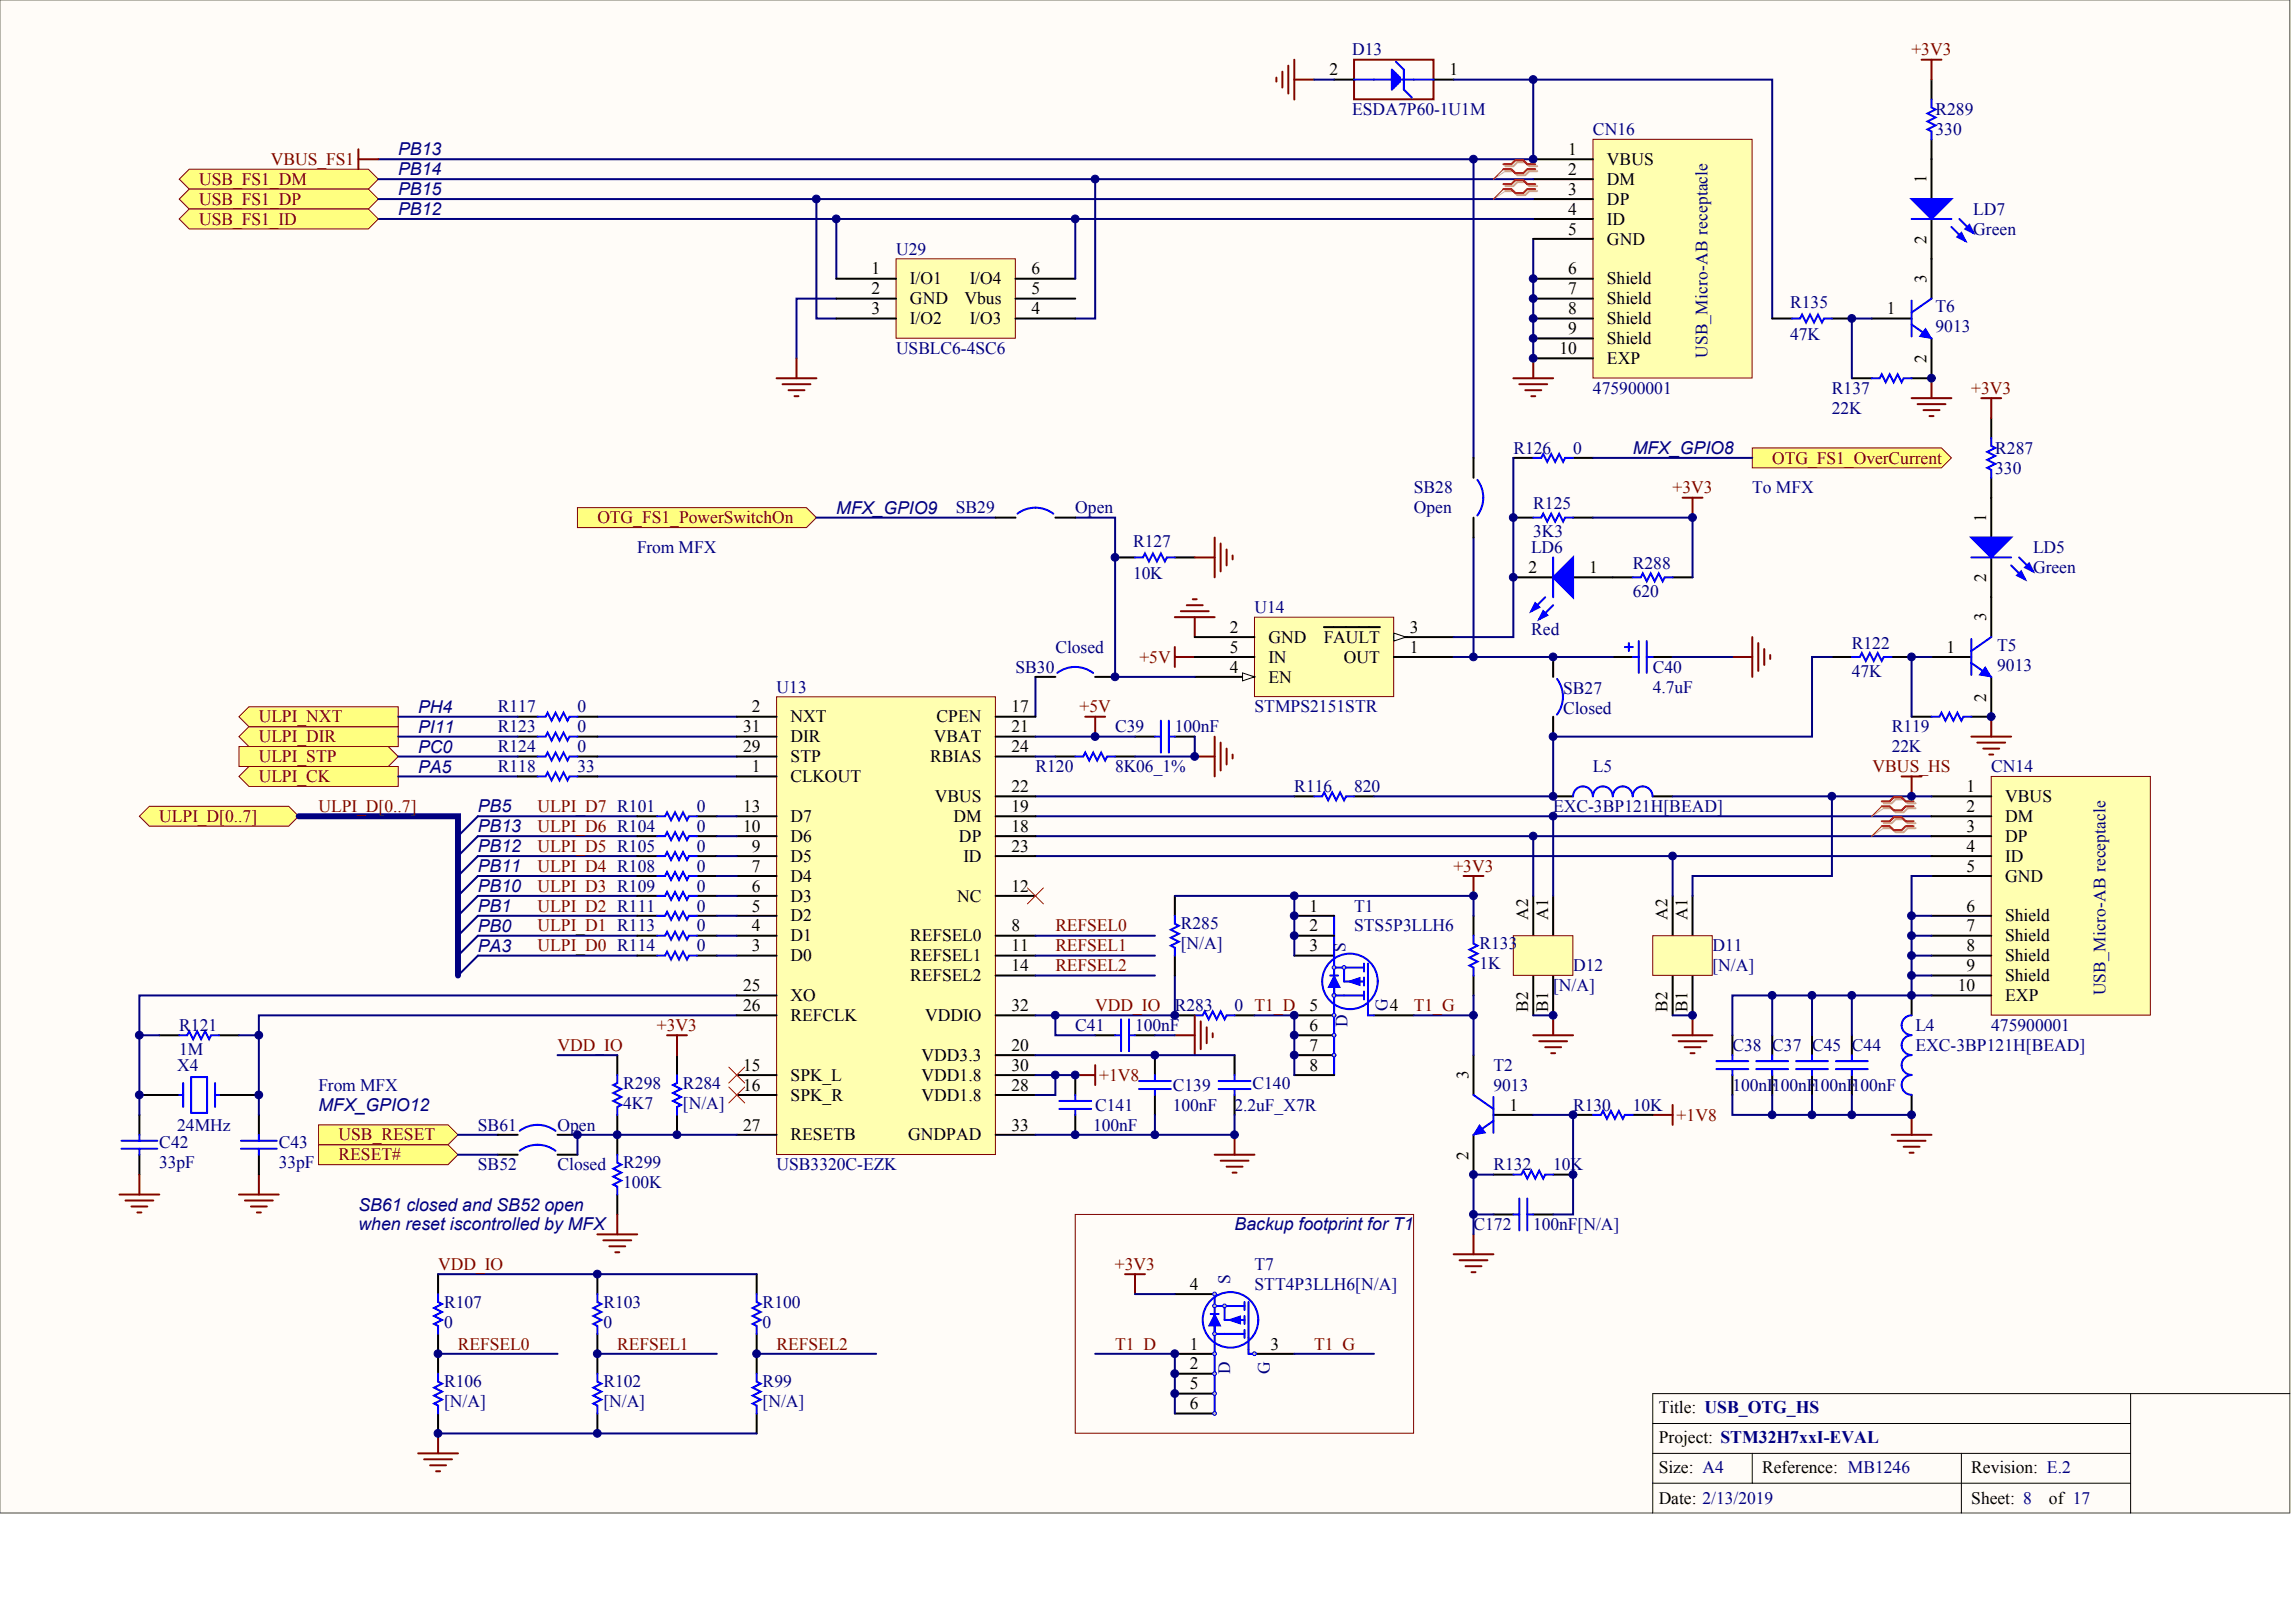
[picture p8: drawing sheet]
<svg xmlns="http://www.w3.org/2000/svg" width="840mm" height="594mm" viewBox="0 0 840 594" stroke-linecap="round" stroke-linejoin="round" font-family="sans-serif">
<defs><g id="words">
<g font-size="6.5" fill="#000080">
<text x="145.8" y="56.9">PB13</text>
<text x="145.8" y="64.2">PB14</text>
<text x="145.8" y="71.5">PB15</text>
<text x="145.8" y="78.7">PB12</text>
<text x="597.9" y="166.2">MFX_GPIO8</text>
<text x="306.2" y="188.1">MFX_GPIO9</text>
<text x="153.1" y="260.9">PH4</text>
<text x="153.1" y="268.2">PI11</text>
<text x="153.1" y="275.5">PC0</text>
<text x="153.1" y="282.8">PA5</text>
<text x="175" y="297.4">PB5</text>
<text x="175" y="304.7">PB13</text>
<text x="175" y="311.9">PB12</text>
<text x="175" y="319.2">PB11</text>
<text x="175" y="326.5">PB10</text>
<text x="175" y="333.8">PB1</text>
<text x="175" y="341.1">PB0</text>
<text x="175" y="348.4">PA3</text>
<text x="116.7" y="406.7">MFX_GPIO12</text>
<text x="131.2" y="443.1">SB61 closed and SB52 open</text>
<text x="131.2" y="450.4">when reset iscontrolled by MFX</text>
<text x="452.1" y="450.4">Backup footprint for T1</text>
</g>
<g font-size="6.4" fill="#000080">
<text x="495.1" y="20.3">D13</text>
<text x="495.1" y="42.1">ESDA7P60-1U1M</text>
<text x="708.7" y="42.1">R289</text>
<text x="583.3" y="49.4">CN16</text>
<text x="708.7" y="49.4">330</text>
<text x="722.6" y="78.6">LD7</text>
<text x="722.6" y="85.9">Green</text>
<text x="328.1" y="93.2">U29</text>
<text x="655.5" y="112.8">R135</text>
<text x="708.7" y="114.3">T6</text>
<text x="655.5" y="124.5">47K</text>
<text x="708.7" y="121.6">9013</text>
<text x="328.1" y="129.6">USBLC6-4SC6</text>
<text x="583.3" y="144.2">475900001</text>
<text x="670.8" y="144.2">R137</text>
<text x="670.8" y="151.5">22K</text>
<text x="554.1" y="166">R126</text>
<text x="576" y="166">0</text>
<text x="730.6" y="166">R287</text>
<text x="730.6" y="173.3">330</text>
<text x="517.7" y="180.6">SB28</text>
<text x="641.6" y="180.6">To MFX</text>
<text x="350" y="187.9">SB29</text>
<text x="393.7" y="187.9">Open</text>
<text x="517.7" y="187.9">Open</text>
<text x="561.4" y="186.4">R125</text>
<text x="561.4" y="196.6">3K3</text>
<text x="233.3" y="202.5">From MFX</text>
<text x="414.9" y="200.3">R127</text>
<text x="560.7" y="202.5">LD6</text>
<text x="744.4" y="202.5">LD5</text>
<text x="597.9" y="208.3">R288</text>
<text x="744.4" y="209.8">Green</text>
<text x="414.9" y="211.9">10K</text>
<text x="597.9" y="218.5">620</text>
<text x="459.3" y="224.3">U14</text>
<text x="560.7" y="232.3">Red</text>
<text x="386.4" y="238.9">Closed</text>
<text x="678.1" y="237.5">R122</text>
<text x="731.3" y="238.2">T5</text>
<text x="731.3" y="245.5">9013</text>
<text x="371.9" y="246.2">SB30</text>
<text x="605.2" y="246.2">C40</text>
<text x="678.1" y="247.7">47K</text>
<text x="284.4" y="253.5">U13</text>
<text x="572.4" y="254.2">SB27</text>
<text x="605.2" y="253.5">4.7uF</text>
<text x="182.3" y="260.8">R117</text>
<text x="211.4" y="260.8">0</text>
<text x="459.3" y="260.8">STMPS2151STR</text>
<text x="572.4" y="261.5">Closed</text>
<text x="182.3" y="268.1">R123</text>
<text x="211.4" y="268.1">0</text>
<text x="408.3" y="268.1">C39</text>
<text x="430.2" y="268.1">100nF</text>
<text x="692.7" y="268.1">R119</text>
<text x="182.3" y="275.3">R124</text>
<text x="211.4" y="275.3">0</text>
<text x="692.7" y="275.3">22K</text>
<text x="182.3" y="282.6">R118</text>
<text x="211.4" y="282.6">33</text>
<text x="379.1" y="282.6">R120</text>
<text x="408.3" y="282.6">8K06_1%</text>
<text x="583.3" y="282.6">L5</text>
<text x="729.1" y="282.6">CN14</text>
<text x="473.9" y="289.9">R116</text>
<text x="495.8" y="289.9">820</text>
<text x="255.2" y="297.2">0</text>
<text x="568.7" y="297.2">EXC-3BP121H[BEAD]</text>
<text x="255.2" y="304.5">0</text>
<text x="255.2" y="311.8">0</text>
<text x="255.2" y="319.1">0</text>
<text x="255.2" y="326.4">0</text>
<text x="255.2" y="333.6">0</text>
<text x="495.8" y="333.6">T1</text>
<text x="255.2" y="340.9">0</text>
<text x="432.4" y="340.2">R285</text>
<text x="495.8" y="340.9">STS5P3LLH6</text>
<text x="432.4" y="347.5">[N/A]</text>
<text x="541.7" y="347.5">R133</text>
<text x="255.2" y="348.2">0</text>
<text x="627" y="348.2">D11</text>
<text x="541.7" y="354.8">1K</text>
<text x="576" y="355.5">D12</text>
<text x="627" y="355.5">[N/A]</text>
<text x="568.7" y="362.8">[N/A]</text>
<text x="430.2" y="370.1">R283</text>
<text x="452.1" y="370.1">0 T1_D</text>
<text x="65.6" y="377.4">R121</text>
<text x="393.7" y="377.4">C41</text>
<text x="415.6" y="377.4">100nF</text>
<text x="701.4" y="377.4">L4</text>
<text x="729.1" y="377.4">475900001</text>
<text x="65.6" y="386.1">1M</text>
<text x="634.3" y="384.7">C38</text>
<text x="648.9" y="384.7">C37</text>
<text x="663.5" y="384.7">C45</text>
<text x="678.1" y="384.7">C44</text>
<text x="701.4" y="384.7">EXC-3BP121H[BEAD]</text>
<text x="64.9" y="391.9">X4</text>
<text x="546.8" y="391.9">T2</text>
<text x="116.7" y="399.2">From MFX</text>
<text x="228.2" y="398.5">R298</text>
<text x="250.1" y="398.5">R284</text>
<text x="429.5" y="399.2">C139</text>
<text x="458.6" y="398.5">C140</text>
<text x="546.8" y="399.2">9013</text>
<text x="634.3" y="399.2">100nF</text>
<text x="648.9" y="399.2">100nF</text>
<text x="663.5" y="399.2">100nF</text>
<text x="678.1" y="399.2">100nF</text>
<text x="228.2" y="405.8">4K7</text>
<text x="250.1" y="405.8">[N/A]</text>
<text x="401" y="406.5">C141</text>
<text x="429.5" y="406.5">100nF</text>
<text x="452.1" y="406.5">2.2uF_X7R</text>
<text x="576" y="406.5">R130</text>
<text x="597.9" y="406.5">10K</text>
<text x="64.9" y="413.8">24MHz</text>
<text x="175" y="413.8">SB61</text>
<text x="204.2" y="413.8">Open</text>
<text x="400.3" y="413.8">100nF</text>
<text x="58.3" y="420.4">C42</text>
<text x="102.1" y="420.4">C43</text>
<text x="58.3" y="427.7">33pF</text>
<text x="102.1" y="427.7">33pF</text>
<text x="175" y="428.4">SB52</text>
<text x="204.2" y="428.4">Closed</text>
<text x="228.2" y="427.7">R299</text>
<text x="284.4" y="428.4">USB3320C-EZK</text>
<text x="546.8" y="428.4">R132</text>
<text x="568.7" y="428.4">10K</text>
<text x="228.2" y="434.9">100K</text>
<text x="539.5" y="450.2">C172</text>
<text x="561.4" y="450.2">100nF[N/A]</text>
<text x="459.3" y="464.8">T7</text>
<text x="459.3" y="472.1">STT4P3LLH6[N/A]</text>
<text x="162.6" y="478.7">R107</text>
<text x="220.9" y="478.7">R103</text>
<text x="279.3" y="478.7">R100</text>
<text x="162.6" y="486">0</text>
<text x="220.9" y="486">0</text>
<text x="279.3" y="486">0</text>
<text x="162.6" y="507.8">R106</text>
<text x="220.9" y="507.8">R102</text>
<text x="279.3" y="507.8">R99</text>
<text x="162.6" y="515.1">[N/A]</text>
<text x="220.9" y="515.1">[N/A]</text>
<text x="279.3" y="515.1">[N/A]</text>
</g>
<g font-size="6.4" fill="#800000">
<text x="699.9" y="20.3">+3V3</text>
<text x="99.2" y="60.4">VBUS_FS1</text>
<text x="72.9" y="67.7">USB_FS1_DM</text>
<text x="72.9" y="74.9">USB_FS1_DP</text>
<text x="72.9" y="82.2">USB_FS1_ID</text>
<text x="721.8" y="144.2">+3V3</text>
<text x="648.9" y="169.7">OTG_FS1_OverCurrent</text>
<text x="612.4" y="180.6">+3V3</text>
<text x="218.7" y="191.5">OTG_FS1_PowerSwitchOn</text>
<text x="417.2" y="242.6">+5V</text>
<text x="395.3" y="260.8">+5V</text>
<text x="94.8" y="264.4">ULPI_NXT</text>
<text x="94.8" y="271.7">ULPI_DIR</text>
<text x="94.8" y="279">ULPI_STP</text>
<text x="94.8" y="286.3">ULPI_CK</text>
<text x="685.7" y="282.6">VBUS_HS</text>
<text x="116.7" y="297.2">ULPI_D[0..7]</text>
<text x="196.9" y="297.2">ULPI_D7 R101</text>
<text x="58.3" y="300.9">ULPI_D[0..7]</text>
<text x="196.9" y="304.5">ULPI_D6 R104</text>
<text x="196.9" y="311.8">ULPI_D5 R105</text>
<text x="196.9" y="319.1">ULPI_D4 R108</text>
<text x="532.2" y="319.1">+3V3</text>
<text x="196.9" y="326.4">ULPI_D3 R109</text>
<text x="196.9" y="333.6">ULPI_D2 R111</text>
<text x="196.9" y="340.9">ULPI_D1 R113</text>
<text x="386.4" y="340.9">REFSEL0</text>
<text x="196.9" y="348.2">ULPI_D0 R114</text>
<text x="386.4" y="348.2">REFSEL1</text>
<text x="386.4" y="355.5">REFSEL2</text>
<text x="401" y="370.1">VDD_IO</text>
<text x="517.7" y="370.1">T1_G</text>
<text x="240.5" y="377.4">+3V3</text>
<text x="204.2" y="384.7">VDD_IO</text>
<text x="402.5" y="395.6">+1V8</text>
<text x="613.9" y="410.2">+1V8</text>
<text x="124" y="417.5">USB_RESET</text>
<text x="124" y="424.7">RESET#</text>
<text x="160.4" y="464.8">VDD_IO</text>
<text x="408.2" y="464.8">+3V3</text>
<text x="167.7" y="494">REFSEL0</text>
<text x="226" y="494">REFSEL1</text>
<text x="284.4" y="494">REFSEL2</text>
<text x="408.3" y="494">T1_D</text>
<text x="481.2" y="494">T1_G</text>
</g>
<g font-size="6.4">
<text x="486.8" y="27.6">2</text>
<text x="530.8" y="27.6">1</text>
<text x="574.3" y="56.7">1</text>
<text x="574.3" y="64">2</text>
<text x="588.4" y="60.4">VBUS</text>
<text x="574.3" y="71.3">3</text>
<text x="588.4" y="67.7">DM</text>
<text x="588.4" y="74.9">DP</text>
<text x="574.3" y="78.6">4</text>
<text x="588.4" y="82.2">ID</text>
<text x="574.3" y="85.9">5</text>
<text x="588.4" y="89.5">GND</text>
<text x="319.1" y="100.4">1</text>
<text x="377.7" y="100.4">6</text>
<text x="574.3" y="100.4">6</text>
<text x="319.1" y="107.7">2</text>
<text x="333.2" y="104.1">I/O1</text>
<text x="355.1" y="104.1">I/O4</text>
<text x="377.7" y="107.7">5</text>
<text x="574.3" y="107.7">7</text>
<text x="588.4" y="104.1">Shield</text>
<text x="333.2" y="111.4">GND</text>
<text x="353.2" y="111.4">Vbus</text>
<text x="588.4" y="111.4">Shield</text>
<text x="319.1" y="115">3</text>
<text x="333.2" y="118.7">I/O2</text>
<text x="355.1" y="118.7">I/O3</text>
<text x="377.7" y="115">4</text>
<text x="574.3" y="115">8</text>
<text x="588.4" y="118.7">Shield</text>
<text x="690.9" y="115">1</text>
<text x="574.3" y="122.3">9</text>
<text x="588.4" y="126">Shield</text>
<text x="571" y="129.6">10</text>
<text x="588.4" y="133.2">EXP</text>
<text x="559.7" y="209.8">2</text>
<text x="581.8" y="209.8">1</text>
<text x="450.3" y="231.6">2</text>
<text x="516.2" y="231.6">3</text>
<text x="450.3" y="238.9">5</text>
<text x="464.4" y="235.3">GND</text>
<text x="484.8" y="235.3">FAULT</text>
<text x="516.2" y="238.9">1</text>
<text x="712.8" y="238.9">1</text>
<text x="464.4" y="242.6">IN</text>
<text x="492" y="242.6">OUT</text>
<text x="450.3" y="246.2">4</text>
<text x="464.4" y="249.8">EN</text>
<text x="275.3" y="260.8">2</text>
<text x="370.4" y="260.8">17</text>
<text x="272.1" y="268.1">31</text>
<text x="289.5" y="264.4">NXT</text>
<text x="342.9" y="264.4">CPEN</text>
<text x="370.4" y="268.1">21</text>
<text x="272.1" y="275.3">29</text>
<text x="289.5" y="271.7">DIR</text>
<text x="341.9" y="271.7">VBAT</text>
<text x="370.4" y="275.3">24</text>
<text x="289.5" y="279">STP</text>
<text x="340.6" y="279">RBIAS</text>
<text x="275.3" y="282.6">1</text>
<text x="289.5" y="286.3">CLKOUT</text>
<text x="342.2" y="293.6">VBUS</text>
<text x="370.4" y="289.9">22</text>
<text x="720.1" y="289.9">1</text>
<text x="734.2" y="293.6">VBUS</text>
<text x="272.1" y="297.2">13</text>
<text x="370.4" y="297.2">19</text>
<text x="720.1" y="297.2">2</text>
<text x="272.1" y="304.5">10</text>
<text x="289.5" y="300.9">D7</text>
<text x="349.1" y="300.9">DM</text>
<text x="370.4" y="304.5">18</text>
<text x="720.1" y="304.5">3</text>
<text x="734.2" y="300.9">DM</text>
<text x="275.3" y="311.8">9</text>
<text x="289.5" y="308.1">D6</text>
<text x="351.1" y="308.1">DP</text>
<text x="370.4" y="311.8">23</text>
<text x="720.1" y="311.8">4</text>
<text x="734.2" y="308.1">DP</text>
<text x="289.5" y="315.4">D5</text>
<text x="352.7" y="315.4">ID</text>
<text x="734.2" y="315.4">ID</text>
<text x="275.3" y="319.1">7</text>
<text x="289.5" y="322.7">D4</text>
<text x="720.1" y="319.1">5</text>
<text x="734.2" y="322.7">GND</text>
<text x="275.3" y="326.4">6</text>
<text x="370.4" y="326.4">12</text>
<text x="275.3" y="333.6">5</text>
<text x="289.5" y="330">D3</text>
<text x="350.5" y="330">NC</text>
<text x="479.5" y="333.6">1</text>
<text x="720.1" y="333.6">6</text>
<text x="275.3" y="340.9">4</text>
<text x="289.5" y="337.3">D2</text>
<text x="370.4" y="340.9">8</text>
<text x="479.5" y="340.9">2</text>
<text x="720.1" y="340.9">7</text>
<text x="734.2" y="337.3">Shield</text>
<text x="289.5" y="344.6">D1</text>
<text x="333.3" y="344.6">REFSEL0</text>
<text x="734.2" y="344.6">Shield</text>
<text x="275.3" y="348.2">3</text>
<text x="289.5" y="351.9">D0</text>
<text x="333.3" y="351.9">REFSEL1</text>
<text x="370.4" y="348.2">11</text>
<text x="479.5" y="348.2">3</text>
<text x="720.1" y="348.2">8</text>
<text x="734.2" y="351.9">Shield</text>
<text x="333.3" y="359.2">REFSEL2</text>
<text x="370.4" y="355.5">14</text>
<text x="720.1" y="355.5">9</text>
<text x="734.2" y="359.2">Shield</text>
<text x="272.1" y="362.8">25</text>
<text x="716.9" y="362.8">10</text>
<text x="272.1" y="370.1">26</text>
<text x="289.5" y="366.4">XO</text>
<text x="370.4" y="370.1">32</text>
<text x="479.5" y="370.1">5</text>
<text x="508.9" y="370.1">4</text>
<text x="734.2" y="366.4">EXP</text>
<text x="289.5" y="373.7">REFCLK</text>
<text x="338.7" y="373.7">VDDIO</text>
<text x="479.5" y="377.4">6</text>
<text x="337.4" y="388.3">VDD3.3</text>
<text x="370.4" y="384.7">20</text>
<text x="479.5" y="384.7">7</text>
<text x="272.1" y="391.9">15</text>
<text x="289.5" y="395.6">SPK_L</text>
<text x="337.4" y="395.6">VDD1.8</text>
<text x="370.4" y="391.9">30</text>
<text x="479.5" y="391.9">8</text>
<text x="272.1" y="399.2">16</text>
<text x="370.4" y="399.2">28</text>
<text x="289.5" y="402.9">SPK_R</text>
<text x="337.4" y="402.9">VDD1.8</text>
<text x="552.7" y="406.5">1</text>
<text x="272.1" y="413.8">27</text>
<text x="370.4" y="413.8">33</text>
<text x="289.5" y="417.5">RESETB</text>
<text x="332.5" y="417.5">GNDPAD</text>
<text x="435.7" y="472.1">4</text>
<text x="435.7" y="494">1</text>
<text x="465.2" y="494">3</text>
<text x="435.7" y="501.3">2</text>
<text x="435.7" y="508.5">5</text>
<text x="435.7" y="515.8">6</text>
<text x="607.4" y="517.3">Title: USB_OTG_HS</text>
<text x="607.4" y="528.2">Project: STM32H7xxI-EVAL</text>
<text x="607.4" y="539.3">Size: A4</text>
<text x="645.3" y="539.3">Reference: MB1246</text>
<text x="721.8" y="539.3">Revision: E.2</text>
<text x="607.4" y="550.4">Date: 2/13/2019</text>
<text x="721.8" y="550.4">Sheet: 8</text>
<text x="750.3" y="550.4">of 17</text>
</g>
<g font-size="6.3">
<text x="705.4" y="67" transform="rotate(-90 705.4 67)">1</text>
<text x="705.4" y="89.3" transform="rotate(-90 705.4 89.3)">2</text>
<text x="705.4" y="103.5" transform="rotate(-90 705.4 103.5)">3</text>
<text x="705.4" y="133" transform="rotate(-90 705.4 133)">2</text>
<text x="727.3" y="190.9" transform="rotate(-90 727.3 190.9)">1</text>
<text x="727.3" y="213.2" transform="rotate(-90 727.3 213.2)">2</text>
<text x="727.3" y="227.4" transform="rotate(-90 727.3 227.4)">3</text>
<text x="727.3" y="256.9" transform="rotate(-90 727.3 256.9)">2</text>
<text x="559.6" y="336.7" transform="rotate(-90 559.6 336.7)">A2</text>
<text x="566.9" y="336.7" transform="rotate(-90 566.9 336.7)">A1</text>
<text x="610.6" y="336.7" transform="rotate(-90 610.6 336.7)">A2</text>
<text x="617.9" y="336.7" transform="rotate(-90 617.9 336.7)">A1</text>
<text x="559.6" y="370.6" transform="rotate(-90 559.6 370.6)">B2</text>
<text x="566.9" y="370.6" transform="rotate(-90 566.9 370.6)">B1</text>
<text x="610.6" y="370.6" transform="rotate(-90 610.6 370.6)">B2</text>
<text x="617.9" y="370.6" transform="rotate(-90 617.9 370.6)">B1</text>
<text x="537.7" y="395" transform="rotate(-90 537.7 395)">3</text>
<text x="537.7" y="424.5" transform="rotate(-90 537.7 424.5)">2</text>
</g>
<g font-size="6.3" fill="#000080">
<text x="625.2" y="131.2" transform="rotate(-90 625.2 131.2)">USB_Micro-AB receptacle</text>
<text x="492.7" y="348.3" transform="rotate(-90 492.7 348.3)">S</text>
<text x="771" y="364.4" transform="rotate(-90 771 364.4)">USB_Micro-AB receptacle</text>
<text x="508" y="370.2" transform="rotate(-90 508 370.2)">G</text>
<text x="493.4" y="376" transform="rotate(-90 493.4 376)">D</text>
<text x="450.4" y="470" transform="rotate(-90 450.4 470)">S</text>
<text x="450.4" y="502.8" transform="rotate(-90 450.4 502.8)">D</text>
<text x="465" y="502.8" transform="rotate(-90 465 502.8)">G</text>
</g>
</g></defs>
<path d="M0 0h838.4v553.8h-838.4z" fill="#fffcf8" stroke="#696969" stroke-width=".37"/>
<path d="M780.2 510.1v43.7M838.5 510.1h-233.3v43.7M605.2 521.1h175M605.2 532h175M641.6 532v10.9M718.2 532v21.8M605.2 542.9h175" fill="none" stroke="#000" stroke-width=".37"/>
<g fill="#ffff80" stroke="#800000" stroke-width=".37">
<path d="M51 298.8l3.7-3.7h51l3.7 3.7-3.7 3.6h-51z" fill-rule="evenodd"/>
<path d="M87.5 284.2l3.6-3.6h54.7v7.3h-54.7z" fill-rule="evenodd"/>
</g>
<path d="M109.4 298.8h58.3v58.3" fill="none" stroke="#000080" stroke-width="2.2"/>
<path d="M175 298.8l-7.3 7.3M175 306.1l-7.3 7.3M175 313.4l-7.3 7.2M175 320.6l-7.3 7.3" fill="none" stroke="#000080" stroke-width=".73"/>
<g fill="#ffff80" stroke="#800000" stroke-width=".37">
<path d="M87.5 269.6l3.6-3.6h54.7v7.3h-54.7z" fill-rule="evenodd"/>
<path d="M87.5 262.3l3.6-3.6h54.7v7.3h-54.7z" fill-rule="evenodd"/>
<path d="M87.5 273.3h54.7l3.6 3.6-3.6 3.7h-54.7z" fill-rule="evenodd"/>
</g>
<g fill="none" stroke="#800000" stroke-width=".73">
<path d="M436.7 219.3h1.5M430.2 236.8v7.3M430.2 225.9h14.6M432.4 223.7h10.2M434.6 221.5h5.8M437.5 225.9v7.3M641.6 233.2v14.6M643.8 235.4v10.2M646 237.6v5.8M648.2 239.8v1.4M430.2 240.5h7.3M634.3 240.5h7.3"/>
<path d="M437.5 276.9h7.3M444.8 269.6v14.6M446.9 271.8v10.2M449.1 274v5.8M451.3 276.2v1.4M692.7 415.4h14.5M694.8 417.6h10.3M697 419.8h5.9M700 408.1v7.3M699.2 421.9h1.5"/>
</g>
<path d="M554.1 189.5h7.3M576 189.5h7.3M554.1 211.3h14.6M576 211.3h21.9M612.5 211.3h7.3M590.6 240.5h7.3M605.2 240.5h7.3" fill="none" stroke="#000" stroke-width=".73"/>
<path d="M561.4 189.5h2.9l.8-1.5 1.4 2.9 1.5-2.9 1.4 2.9 1.5-2.9 1.5 2.9 .7-1.4h2.9M565.8 218.6l-5.1 5.1M568.7 204v14.6M597.9 211.3h2.9l.7-1.4 1.5 2.9 1.4-2.9 1.5 2.9 1.5-2.9 1.4 2.9 .7-1.5h3M568.7 221.5l-5.1 5.1M595 236.8h2.9M596.4 235.4v2.9M600.1 234.7v11.6M603 234.7v11.6M597.9 240.5h2.2M603 240.5h2.2" fill="none" stroke="#00f" stroke-width=".73"/>
<g fill="#00f" stroke="#00f" stroke-width=".73">
<path d="M568.7 211.3l7.3-7.3v14.6z"/>
<path d="M562.2 220.8l1.4 1.5-2.9 1.4z"/>
<path d="M565.1 223.7l1.4 1.5-2.9 1.4z"/>
</g>
<path d="M583.3 189.5h36.5v21.8M612.5 240.5h21.8M379.1 298.8h328.1M379.1 306.1h328.1M379.1 313.4h328.1" fill="none" stroke="#000080" stroke-width=".73"/>
<path d="M729.1 284.2h58.3v87.4h-58.3z" fill="#ffffb0" stroke="#800000" stroke-width=".37"/>
<g fill="none" stroke="#000" stroke-width=".73">
<path d="M729.1 153v7.3M729.1 174.9v21.9M408.3 204h7.3M430.2 204h7.3M729.1 204v14.6M670.8 240.5h7.3M692.7 240.5h7.3M700 262.3h7.2M721.8 262.3h7.3M473.9 291.5h7.3M495.8 291.5h7.3M568.7 291.5h7.3"/>
<path d="M605.2 291.5h7.3M707.2 291.5h21.9M707.2 298.8h21.9M707.2 306.1h21.9M707.2 313.4h21.9M707.2 320.6h21.9M707.2 335.2h21.9M707.2 342.5h21.9M707.2 349.8h21.9M707.2 357.1h21.9M58.3 378.9h7.3M80.2 378.9h7.3"/>
<path d="M634.3 378.9v7.3M648.9 378.9v7.3M663.5 378.9v7.3M678.1 378.9v7.3M700 364.4v7.3M707.2 364.4h21.9M634.3 393.5v7.3M648.9 393.5v7.3M663.5 393.5v7.3M678.1 393.5v7.3M51 408.1v7.3M51 400.8h14.6"/>
<path d="M80.2 400.8h14.6M94.8 408.1v7.3M700 400.8v7.3M51 422.7v7.3M94.8 422.7v7.3"/>
</g>
<g fill="none" stroke="#800000" stroke-width=".73">
<path d="M444.8 196.8v14.5M446.9 198.9v10.2M437.5 204h7.3M449.1 201.1v5.9M451.3 203.3v1.5M721.8 269.6h14.6M724 271.8h10.2M726.2 274h5.8M728.4 276.2h1.4M729.1 262.3v7.3M696.3 284.2h7.3M700 284.2v7.3"/>
<path d="M452.1 415.4v7.3M43.7 437.2h14.6M45.9 439.4h10.2M51 430v7.2M87.5 437.2h14.6M89.7 439.4h10.2M94.8 430v7.2M444.8 422.7h14.5M446.9 424.9h10.3M449.1 427h5.9M451.3 429.2h1.5M48.1 441.6h5.9"/>
<path d="M50.3 443.8h1.5M91.9 441.6h5.8M94.1 443.8h1.4"/>
</g>
<g fill="none" stroke="#00f" stroke-width=".73">
<path d="M729.1 160.3v2.9l1.5 .8-2.9 1.4 2.9 1.5-2.9 1.4 2.9 1.5-2.9 1.4 1.4 .8v2.9M415.6 204h2.9l.7-1.4 1.5 2.9 1.5-2.9 1.4 2.9 1.5-2.9 1.4 2.9 .8-1.5h2.9M721.8 204h14.6M736.4 207l5.1 5.1M739.3 204l5.1 5.1M678.1 240.5h2.9l.7-1.5 1.5 2.9 1.4-2.9 1.5 2.9 1.5-2.9 1.4 2.9 .7-1.4h3M707.2 262.3h3l.7-1.4 1.4 2.9 1.5-2.9 1.5 2.9 1.4-2.9 1.5 2.9 .7-1.5h2.9M481.2 291.5h2.9l.8-1.5 1.4 3 1.5-3 1.4 3 1.5-3 1.5 3 .7-1.5h2.9M583.2 291.5a3.6 3.6 0 0 0-3.6-3.7 3.6 3.6 0 0 0-3.6 3.7M590.5 291.5a3.6 3.6 0 0 0-3.6-3.7 3.6 3.6 0 0 0-3.6 3.7M597.8 291.5a3.6 3.6 0 0 0-3.6-3.7 3.6 3.6 0 0 0-3.6 3.7M605.1 291.5a3.6 3.6 0 0 0-3.6-3.7 3.6 3.6 0 0 0-3.6 3.7"/>
<path d="M65.6 378.9h2.9l.8-1.4 1.4 2.9 1.5-2.9 1.4 2.9 1.5-2.9 1.5 2.9 .7-1.5h2.9M700 378.9a3.6 3.6 0 0 0-3.7 3.7 3.6 3.6 0 0 0 3.7 3.6M700 371.7a3.6 3.6 0 0 0-3.7 3.6 3.6 3.6 0 0 0 3.7 3.6M67.1 396.4v8.8M70 394.2h5.8v13.2h-5.8zM78.7 396.4v8.8M628.5 391.3h11.7M628.5 388.4h11.7M634.3 386.2v2.2M634.3 391.3v2.2M643.1 391.3h11.6M643.1 388.4h11.6"/>
<path d="M648.9 386.2v2.2M648.9 391.3v2.2M657.7 391.3h11.6M657.7 388.4h11.6M663.5 386.2v2.2M663.5 391.3v2.2M672.2 391.3h11.7M672.2 388.4h11.7M678.1 386.2v2.2M678.1 391.3v2.2M700 393.5a3.6 3.6 0 0 0-3.7 3.6 3.6 3.6 0 0 0 3.7 3.6M700 386.2a3.6 3.6 0 0 0-3.7 3.6 3.6 3.6 0 0 0 3.7 3.6"/>
<path d="M44.5 417.6h13.1M51 415.4v2.2M65.6 400.8h1.5M78.7 400.8h1.5M88.2 417.6h13.1M94.8 415.4v2.2M44.5 420.5h13.1M51 420.5v2.2M88.2 420.5h13.1M94.8 420.5v2.2"/>
</g>
<g fill="none" stroke="#000080" stroke-width=".73">
<path d="M379.1 291.5h94.8M612.5 291.5h94.7M175 313.4h58.3M175 306.1h58.3M175 327.9l-7.3 7.3M175 335.2l-7.3 7.3M175 342.5l-7.3 7.3M175 349.8l-7.3 7.3M51 378.9h7.3M87.5 378.9h7.3M269.8 364.4h-218.8v43.7M269.8 371.7h-175v36.4"/>
<path d="M648.9 364.4v14.5M663.5 364.4v14.5M678.1 364.4v14.5M707.2 364.4h-72.9v14.5M634.3 400.8v7.3h65.7M648.9 400.8v7.3M663.5 400.8v7.3M678.1 400.8v7.3"/>
</g>
<g fill="#00f" stroke="#00f" stroke-width=".73">
<path d="M721.8 196.8h14.6l-7.3 7.2z"/>
<path d="M738.6 210.6l1.5-1.5 1.4 3z"/>
<path d="M741.5 207.7l1.5-1.5 1.4 2.9z"/>
</g>
<path d="M116.7 411.7h47.4l3.6 3.7-3.6 3.6h-47.4z" fill-rule="evenodd" fill="#ffff80" stroke="#800000" stroke-width=".37"/>
<path d="M707.2 240.5h-7.2v21.8M145.8 284.2h43.8M218.7 284.2h51.1M700 335.2h7.2M707.2 320.6h-7.2v43.8M700 342.5h7.2M700 349.8h7.2M700 357.1h7.2" fill="none" stroke="#000080" stroke-width=".73"/>
<path d="M729.1 218.6v14.6M707.2 240.5h14.6M729.1 247.8v14.5M561.4 327.9v14.6M568.7 327.9v14.6M561.4 357.1v14.6M568.7 357.1v14.6" fill="none" stroke="#000" stroke-width=".73"/>
<path d="M721.8 233.9v13.1M729.1 233.2l-7.3 5.1M721.8 242.7l7.3 5.1" fill="none" stroke="#00f" stroke-width=".73"/>
<path d="M726.9 244.1l2.2 3.7-4.4-.8z" fill="#00f" stroke="#00f" stroke-width=".37"/>
<path d="M554.1 342.5h21.8v14.5h-21.8z" fill="#ffffb0" stroke="#800000" stroke-width=".37"/>
<path d="M612.5 327.9v14.6M619.8 327.9v14.6M612.5 357.1v14.6M619.8 357.1v14.6" fill="none" stroke="#000" stroke-width=".73"/>
<path d="M605.2 342.5h21.8v14.5h-21.8z" fill="#ffffb0" stroke="#800000" stroke-width=".37"/>
<path d="M568.7 298.8v29.1M670.8 291.5v29.1h-51v7.3M561.4 306.1v21.8M612.5 313.4v14.5M561.4 371.7h7.3M612.5 371.7h7.3" fill="none" stroke="#000080" stroke-width=".73"/>
<g fill="none" stroke="#800000" stroke-width=".73">
<path d="M725.5 145.7h7.3M729.1 145.7v7.3M616.1 182.2h7.3M619.8 182.2v7.3M561.4 378.9h14.6M568.7 371.7v7.2M612.5 378.9h14.5M619.8 371.7v7.2M563.6 381.1h10.2M565.8 383.3h5.8M568 385.5h1.4M614.6 381.1h10.3"/>
<path d="M616.8 383.3h5.9M619 385.5h1.5"/>
</g>
<path d="M459.3 225.9h51v29.1h-51z" fill="#ffffb0" stroke="#800000" stroke-width=".37"/>
<path d="M437.5 233.2h21.8M437.5 240.5h21.8M437.5 247.8h21.8" fill="none" stroke="#000" stroke-width=".73"/>
<path d="M455 246.3l4.3 1.5-4.3 1.4z" fill="#fffcf8" stroke="#000" stroke-width=".37"/>
<path d="M510.4 233.2h21.9M510.4 240.5h21.9" fill="none" stroke="#000" stroke-width=".73"/>
<path d="M510.4 231.7l4.4 1.5-4.4 1.5z" fill="#fffcf8" stroke="#000" stroke-width=".37"/>
<path d="M484.8 229.6h20.5" fill="none" stroke="#000" stroke-width=".73"/>
<g fill="#ffff80" stroke="#800000" stroke-width=".37">
<path d="M65.6 65.6l3.7-3.7h65.6l3.6 3.7-3.6 3.6h-65.6z" fill-rule="evenodd"/>
<path d="M65.6 72.9l3.7-3.7h65.6l3.6 3.7-3.6 3.6h-65.6z" fill-rule="evenodd"/>
</g>
<path d="M554.1 138.5h14.6M561.4 131.2v7.3M556.3 140.6h10.2M558.5 142.8h5.8M560.7 145h1.5" fill="none" stroke="#800000" stroke-width=".73"/>
<path d="M561.4 87.4v43.8" fill="none" stroke="#000080" stroke-width=".73"/>
<path d="M583.3 51h58.3v87.4h-58.3z" fill="#ffffb0" stroke="#800000" stroke-width=".37"/>
<g fill="none" stroke="#000" stroke-width=".73">
<path d="M707.2 29.1v7.3M561.4 58.3h21.9M707.2 51v21.9M561.4 65.6h21.9M561.4 72.9h21.9M561.4 80.2h21.9M561.4 87.4h21.9M707.2 80.2v29.1M561.4 102h21.9M561.4 109.3h21.9M561.4 116.6h21.9M685.4 116.6h14.6"/>
<path d="M561.4 123.9h21.9M561.4 131.2h21.9M678.1 138.5h7.3M707.2 123.9v14.6h-7.2"/>
</g>
<path d="M138.5 65.6h422.9M138.5 72.9h422.9M138.5 80.2h422.9M685.4 116.6h-7.3v21.9M393.7 189.5h14.6v58.3h29.2" fill="none" stroke="#000080" stroke-width=".73"/>
<path d="M707.2 36.4v2.9l1.5 .8-2.9 1.4 2.9 1.5-2.9 1.4 2.9 1.5-2.9 1.5 1.4 .7v2.9M700 80.2h14.5M714.5 83.1l5.1 5.1M717.5 80.2l5.1 5.1M700 118.8l7.2 5.1M700 110v13.2M707.2 109.3l-7.2 5.1M685.4 138.5h2.9l.7-1.5 1.5 2.9 1.4-2.9 1.5 2.9 1.4-2.9 1.5 2.9 .7-1.4h3" fill="none" stroke="#00f" stroke-width=".73"/>
<g fill="#00f" stroke="#00f" stroke-width=".73">
<path d="M700 72.9h14.5l-7.3 7.3z"/>
<path d="M716.7 86.7l1.5-1.4 1.4 2.9z"/>
<path d="M719.6 83.8l1.5-1.5 1.5 3z"/>
</g>
<path d="M705.1 120.2l2.1 3.7-4.3-.7z" fill="#00f" stroke="#00f" stroke-width=".37"/>
<path d="M703.6 21.9h7.3M707.2 21.9v7.2M707.2 138.5v7.2M700 145.7h14.5M702.1 147.9h10.2M704.3 150.1h5.9M706.5 152.3h1.5" fill="none" stroke="#800000" stroke-width=".73"/>
<path d="M211.4 185.8h83.9l3.6 3.7-3.6 3.6h-83.9z" fill-rule="evenodd" fill="#ffff80" stroke="#800000" stroke-width=".37"/>
<path d="M298.9 189.5h65.7" fill="none" stroke="#000080" stroke-width=".73"/>
<path d="M641.6 164h69.3l3.6 3.6-3.6 3.6h-69.3z" fill-rule="evenodd" fill="#ffff80" stroke="#800000" stroke-width=".37"/>
<path d="M554.1 167.6h7.3M576 167.6h7.3" fill="none" stroke="#000" stroke-width=".73"/>
<path d="M561.4 167.6h2.9l.8-1.5 1.4 3 1.5-3 1.4 3 1.5-3 1.5 3 .7-1.5h2.9" fill="none" stroke="#00f" stroke-width=".73"/>
<path d="M138.5 58.3h422.9v-29.2h87.5v87.5M539.5 58.3v109.3M554.1 167.6v65.6h-21.8M583.3 167.6h58.3M175 298.8h58.3M175 320.6h58.3M175 327.9h58.3M175 335.2h58.3M175 342.5h58.3M175 349.8h58.3" fill="none" stroke="#000080" stroke-width=".73"/>
<path d="M551.2 60.8h2.9l1.5-1.4h2.9l1.5 1.4h2.9M551.2 62.7h2.9l1.5 1.4h2.9l1.5-1.4h2.9M551.2 68.1h2.9l1.5-1.4h2.9l1.5 1.4h2.9M551.2 70h2.9l1.5 1.4h2.9l1.5-1.4h2.9M689.7 294h3l1.4-1.4h2.9l1.5 1.4h2.9M689.7 295.9h3l1.4 1.4h2.9l1.5-1.4h2.9M689.7 301.3h3l1.4-1.4h2.9l1.5 1.4h2.9M689.7 303.2h3l1.4 1.4h2.9l1.5-1.4h2.9" fill="none" stroke="#d0a19e" stroke-width=".73"/>
<path d="M551.2 62.7l-4.4 2.9M551.2 70l-4.4 2.9M689.7 295.9l-4.3 2.9M689.7 303.2l-4.3 2.9" fill="none" stroke="#d0a19e" stroke-width=".37"/>
<path d="M550.5 60.1h2.9l1.5-1.4h2.9l1.4 1.4h3M550.5 61.9h2.9l1.5 1.5h2.9l1.4-1.5h3M550.5 67.4h2.9l1.5-1.5h2.9l1.4 1.5h3M550.5 69.2h2.9l1.5 1.5h2.9l1.4-1.5h3M689 293.3h2.9l1.5-1.4h2.9l1.5 1.4h2.9M689 295.1h2.9l1.5 1.5h2.9l1.5-1.5h2.9M689 300.6h2.9l1.5-1.5h2.9l1.5 1.5h2.9M689 302.4h2.9l1.5 1.5h2.9l1.5-1.5h2.9" fill="none" stroke="#f00" stroke-width=".73"/>
<path d="M550.5 61.9l-3.7 3.7M550.5 69.2l-3.7 3.7M689 295.1l-3.6 3.7M689 302.4l-3.6 3.7" fill="none" stroke="#f00" stroke-width=".37"/>
<path d="M65.6 80.2l3.7-3.7h65.6l3.6 3.7-3.6 3.6h-65.6z" fill-rule="evenodd" fill="#ffff80" stroke="#800000" stroke-width=".37"/>
<path d="M539.5 196.8v43.7M379.1 247.8v14.5M532.3 240.5h58.3M670.8 240.5h-7.3v29.1h-94.8v21.9h-65.6M218.7 269.6h51.1M218.7 262.3h51.1M218.7 276.9h51.1M167.7 415.4h14.6" fill="none" stroke="#000080" stroke-width=".73"/>
<g fill="none" stroke="#000" stroke-width=".73">
<path d="M648.9 116.6h7.3M670.8 116.6h7.3M539.5 167.6v7.3M364.6 189.5h7.3M386.4 189.5h7.3M539.5 189.5v7.3M379.1 247.8h7.3M401 247.8h7.3M568.7 240.5v7.3M568.7 262.3v7.3M189.6 284.2h7.3M211.4 284.2h7.3"/>
<path d="M401 378.9h7.3M415.6 378.9h7.3M247.9 386.2v7.3M393.7 393.5v7.3M422.9 386.2v7.3M247.9 408.1v7.3M393.7 408.1v7.3M422.9 400.8v7.3"/>
</g>
<g fill="none" stroke="#00f" stroke-width=".73">
<path d="M656.2 116.6h2.9l.8-1.5 1.4 3 1.5-3 1.4 3 1.5-3 1.4 3 .8-1.5h2.9M541 175.6a10.9 10.9 0 0 1-.1 13.1M372.6 188a10.9 10.9 0 0 1 13.1 0M387.2 246.3a10.9 10.9 0 0 1 13.1 0M570.1 248.5a10.9 10.9 0 0 1 0 13.1M196.9 284.2h2.9l.7-1.5 1.5 3 1.4-3 1.5 3 1.4-3 1.5 3 .7-1.5h2.9M408.3 378.9h2.2M410.5 373.1v11.7M413.4 373.1v11.7M413.4 378.9h2.2M247.9 393.5v2.9l-1.5 .8 3 1.4-3 1.5 3 1.4-3 1.5 3 1.5-1.5 .7v2.9M417.1 398.6h11.6"/>
<path d="M417.1 395.7h11.6M422.9 393.5v2.2M422.9 398.6v2.2M387.9 405.9h11.7M387.9 403h11.7M393.7 400.8v2.2M393.7 405.9v2.2"/>
</g>
<path d="M131.2 54.6v7.3M131.2 58.3h7.3M244.3 378.9h7.2M247.9 378.9v7.3" fill="none" stroke="#800000" stroke-width=".73"/>
<path d="M284.4 255.1h80.1v167.5h-80.1z" fill="#ffffb0" stroke="#800000" stroke-width=".37"/>
<g fill="none" stroke="#000" stroke-width=".73">
<path d="M189.6 262.3h7.3M189.6 269.6h7.3M189.6 276.9h7.3M211.4 262.3h7.3M211.4 269.6h7.3M211.4 276.9h7.3M269.8 262.3h14.6M269.8 269.6h14.6M269.8 276.9h14.6M364.6 262.3h14.5M364.6 269.6h14.5M364.6 276.9h14.5"/>
<path d="M386.4 276.9h7.3M408.3 276.9h7.3M233.3 298.8h7.3M255.2 298.8h7.3M269.8 298.8h14.6M269.8 284.2h14.6M364.6 291.5h14.5M364.6 298.8h14.5M233.3 313.4h7.3M233.3 306.1h7.3M255.2 313.4h7.3M255.2 306.1h7.3"/>
<path d="M269.8 313.4h14.6M269.8 306.1h14.6M364.6 313.4h14.5M364.6 306.1h14.5M233.3 320.6h7.3M233.3 327.9h7.3M233.3 335.2h7.3M255.2 320.6h7.3M255.2 327.9h7.3M255.2 335.2h7.3M269.8 320.6h14.6M269.8 327.9h14.6"/>
<path d="M269.8 335.2h14.6M364.6 327.9h14.5M233.3 342.5h7.3M233.3 349.8h7.3M255.2 342.5h7.3M255.2 349.8h7.3M269.8 342.5h14.6M269.8 349.8h14.6M364.6 342.5h14.5M364.6 349.8h14.5M364.6 357.1h14.5M473.9 349.8h14.6"/>
<path d="M269.8 364.4h14.6M269.8 371.7h14.6M364.6 371.7h14.5M430.2 371.7h7.3M452.1 371.7h7.2M503.1 371.7h14.6M269.8 393.5h14.6M364.6 393.5h14.5M364.6 386.2h14.5M452.1 386.2v7.3M182.3 415.4h7.3M204.2 415.4h7.2"/>
<path d="M269.8 415.4h14.6M269.8 400.8h14.6M364.6 415.4h14.5M364.6 400.8h14.5M452.1 400.8v7.3M160.4 466.4v7.3M218.7 466.4v7.3M277.1 466.4v7.3M160.4 488.3v14.5M218.7 488.3v14.5M277.1 488.3v14.5M160.4 517.4v7.3"/>
<path d="M218.7 517.4v7.3M277.1 517.4v7.3"/>
</g>
<g fill="none" stroke="#00f" stroke-width=".73">
<path d="M196.9 262.3h2.9l.7-1.4 1.5 2.9 1.4-2.9 1.5 2.9 1.4-2.9 1.5 2.9 .7-1.5h2.9M196.9 269.6h2.9l.7-1.4 1.5 2.9 1.4-2.9 1.5 2.9 1.4-2.9 1.5 2.9 .7-1.5h2.9M196.9 276.9h2.9l.7-1.4 1.5 2.9 1.4-2.9 1.5 2.9 1.4-2.9 1.5 2.9 .7-1.5h2.9M393.7 276.9h2.9l.8-1.4 1.4 2.9 1.5-2.9 1.4 2.9 1.5-2.9 1.5 2.9 .7-1.5h2.9M240.6 298.8h2.9l.8-1.5 1.4 2.9 1.5-2.9 1.4 2.9 1.5-2.9 1.4 2.9 .8-1.4h2.9M240.6 306.1h2.9l.8-1.5 1.4 2.9 1.5-2.9 1.4 2.9 1.5-2.9 1.4 2.9 .8-1.4h2.9M240.6 313.4h2.9l.8-1.5 1.4 2.9 1.5-2.9 1.4 2.9 1.5-2.9 1.4 2.9 .8-1.4h2.9M240.6 320.6h2.9l.8-1.4 1.4 2.9 1.5-2.9 1.4 2.9 1.5-2.9 1.4 2.9 .8-1.5h2.9M240.6 327.9h2.9l.8-1.4 1.4 2.9 1.5-2.9 1.4 2.9 1.5-2.9 1.4 2.9 .8-1.5h2.9M240.6 335.2h2.9l.8-1.4 1.4 2.9 1.5-2.9 1.4 2.9 1.5-2.9 1.4 2.9 .8-1.5h2.9M240.6 342.5h2.9l.8-1.5 1.4 3 1.5-3 1.4 3 1.5-3 1.4 3 .8-1.5h2.9M240.6 349.8h2.9l.8-1.5 1.4 3 1.5-3 1.4 3 1.5-3 1.4 3 .8-1.5h2.9"/>
<path d="M437.5 371.7h2.9l.7-1.5 1.5 2.9 1.4-2.9 1.5 2.9 1.4-2.9 1.5 2.9 .7-1.4h3M446.2 395.7h11.7M446.2 398.6h11.7M452.1 393.5v2.2M452.1 398.6v2.2M190.3 413.9a10.9 10.9 0 0 1 13.1 0M160.4 473.7v2.9l1.5 .7-3 1.5 3 1.4-3 1.5 3 1.5-3 1.4 1.5 .7v3M218.7 473.7v2.9l1.5 .7-2.9 1.5 2.9 1.4-2.9 1.5 2.9 1.5-2.9 1.4 1.4 .7v3M277.1 473.7v2.9l1.4 .7-2.9 1.5 2.9 1.4-2.9 1.5 2.9 1.5-2.9 1.4 1.5 .7v3M160.4 502.8v2.9l1.5 .8-3 1.4 3 1.5-3 1.4 3 1.5-3 1.5 1.5 .7v2.9M218.7 502.8v2.9l1.5 .8-2.9 1.4 2.9 1.5-2.9 1.4 2.9 1.5-2.9 1.5 1.4 .7v2.9M277.1 502.8v2.9l1.4 .8-2.9 1.4 2.9 1.5-2.9 1.4 2.9 1.5-2.9 1.5 1.5 .7v2.9"/>
</g>
<g fill="none" stroke="#000080" stroke-width=".73">
<path d="M145.8 262.3h43.8M145.8 269.6h43.8M145.8 276.9h43.8M262.5 298.8h7.3M262.5 306.1h7.3M262.5 313.4h7.3M262.5 320.6h7.3M262.5 327.9h7.3M262.5 335.2h7.3M262.5 342.5h7.3M262.5 349.8h7.3M379.1 342.5h43.8"/>
<path d="M379.1 349.8h43.8M379.1 357.1h43.8M379.1 386.2h73M379.1 393.5h14.6M386.4 393.5v7.3h-7.3M422.9 408.1v7.3M452.1 408.1v7.3h-73M160.4 466.4h116.7M160.4 495.5h43.8M218.7 495.5h43.8M277.1 495.5h43.7M160.4 524.7h116.7"/>
</g>
<path d="M376.2 325l5.9 5.8M382.1 325l-5.9 5.8M266.9 390.6l5.8 5.8M266.9 397.9l5.8 5.8M272.7 390.6l-5.8 5.8M272.7 397.9l-5.8 5.8" fill="none" stroke="#f00" stroke-width=".37"/>
<g fill="none" stroke="#800000" stroke-width=".73">
<path d="M535.9 320.6h7.3M539.5 320.6v7.3M430.2 378.9h7.3M437.5 371.7v14.5M439.7 373.8v10.2M441.8 376v5.9M444 378.2v1.5M393.7 393.5h7.3M401 389.9v7.3M153.1 532h14.6M155.3 534.2h10.2M157.5 536.4h5.8"/>
<path d="M159.7 538.5h1.4M160.4 524.7v7.3"/>
</g>
<circle cx="488.5" cy="371.7" r=".36" fill="#00f"/>
<g fill="none" stroke="#00f" stroke-width=".73">
<path d="M488.5 335.2v19M488.5 357.1v7.3M492.2 354.2v5.1h7.2M499.4 352.7v2.9M499.4 357.8v2.9M500.9 352.7v19h2.2M492.2 364.4h7.2M499.4 362.9v2.9"/>
<circle cx="494.3" cy="359.2" r="10.2"/>
</g>
<path d="M473.9 371.7h14.6" fill="none" stroke="#000" stroke-width=".73"/>
<circle cx="488.5" cy="364.3" r=".69" fill="#c0c0c0" stroke="#00f" stroke-width=".37"/>
<path d="M488.5 354.2h10.9M492.2 364.4h-3.7v29.1" fill="none" stroke="#00f" stroke-width=".73"/>
<g fill="#c0c0c0" stroke="#00f" stroke-width=".37">
<circle cx="488.5" cy="354.1" r=".69"/>
<circle cx="488.5" cy="364.3" r=".69"/>
<circle cx="492.1" cy="354.1" r=".69"/>
</g>
<path d="M487.1 357.1h2.9M488.5 354.9v8.7" fill="none" stroke="#00f" stroke-width=".73"/>
<g fill="#00f" stroke="#00f" stroke-width=".37">
<path d="M493.6 359.3l4.4-1.5v2.9z"/>
<path d="M488.5 357.1l2.2 4.4h-4.4z"/>
</g>
<path d="M473.9 378.9h14.6M473.9 386.2h14.6M473.9 393.5h14.6" fill="none" stroke="#000" stroke-width=".73"/>
<g fill="#c0c0c0" stroke="#00f" stroke-width=".37">
<circle cx="488.5" cy="371.6" r=".69"/>
<circle cx="488.5" cy="378.9" r=".69"/>
<circle cx="488.5" cy="386.2" r=".69"/>
</g>
<g fill="none" stroke="#000" stroke-width=".73">
<path d="M415.6 269.6h7.3M430.2 269.6h7.3M430.2 327.9v7.3M473.9 335.2h14.6M539.5 335.2v7.3M430.2 349.8v7.3M473.9 342.5h14.6M539.5 357.1v7.3M539.5 386.2v14.6M539.5 415.4v14.6M546.8 408.1h14.6M576 408.1h7.3"/>
<path d="M597.9 408.1h7.3M546.8 430h7.3M568.7 430h7.3M430.2 473.7h14.6M459.3 495.5h14.6"/>
</g>
<path d="M379.1 276.9h7.3M379.1 269.6h36.5M437.5 269.6v7.3h-21.9M430.2 327.9h43.7M539.5 335.2v-7.3h-65.6v21.9M430.2 357.1v14.6h-51.1M386.4 371.7v7.2h14.6M422.9 378.9h7.3M539.5 364.4v7.3h-21.8M539.5 371.7v14.5" fill="none" stroke="#000080" stroke-width=".73"/>
<path d="M422.9 269.6h2.2M425.1 263.8v11.7M428 263.8v11.7M428 269.6h2.2M430.2 335.2v2.9l1.4 .8-2.9 1.4 2.9 1.5-2.9 1.4 2.9 1.5-2.9 1.5 1.5 .7v2.9M539.5 342.5v2.9l1.5 .8-2.9 1.4 2.9 1.5-2.9 1.4 2.9 1.5-2.9 1.4 1.4 .8v2.9M539.5 400.8l7.3 5.1M546.8 410.3l-7.3 5.1M546.8 401.5v13.2M583.3 408.1h2.9l.7-1.5 1.5 3 1.5-3 1.4 3 1.5-3 1.4 3 .8-1.5h2.9M554.1 430h2.9l.8-1.5 1.4 2.9 1.5-2.9 1.5 2.9 1.4-2.9 1.5 2.9 .7-1.4h2.9" fill="none" stroke="#00f" stroke-width=".73"/>
<path d="M541.7 411.7l2.2 3-4.4 .7z" fill="#00f" stroke="#00f" stroke-width=".37"/>
<path d="M397.4 262.3h7.3M401 262.3v7.3M605.2 408.1h7.3M612.5 404.5v7.2M532.3 459.1h14.5M539.5 451.8v7.3M534.4 461.3h10.3M536.6 463.5h5.9M538.8 465.7h1.5" fill="none" stroke="#800000" stroke-width=".73"/>
<circle cx="444.8" cy="495.5" r=".36" fill="#00f"/>
<g fill="none" stroke="#00f" stroke-width=".73">
<path d="M444.8 473.7v4.4h10.9M448.4 478.1v5.1h7.3M455.7 476.6v2.9M457.2 476.6v18.9h2.1M444.8 481v7.3M455.7 488.3h-10.9v29.1M455.7 481.7v2.9M455.7 486.8v2.9"/>
<circle cx="450.6" cy="483.1" r="10.2"/>
</g>
<path d="M430.2 510.1h14.6" fill="none" stroke="#000" stroke-width=".73"/>
<circle cx="448.4" cy="478" r=".69" fill="#c0c0c0" stroke="#00f" stroke-width=".37"/>
<path d="M444.8 478.8v8.7M443.3 481h2.9" fill="none" stroke="#00f" stroke-width=".73"/>
<g fill="#00f" stroke="#00f" stroke-width=".37">
<path d="M449.9 483.2l4.3-1.5v2.9z"/>
<path d="M444.8 481l2.1 4.3h-4.3z"/>
</g>
<path d="M430.2 517.4h14.6" fill="none" stroke="#000" stroke-width=".73"/>
<circle cx="444.7" cy="510.1" r=".69" fill="#c0c0c0" stroke="#00f" stroke-width=".37"/>
<path d="M430.2 495.5h14.6M430.2 502.8h14.6" fill="none" stroke="#000" stroke-width=".73"/>
<g fill="#c0c0c0" stroke="#00f" stroke-width=".37">
<circle cx="444.7" cy="473.6" r=".69"/>
<circle cx="444.7" cy="517.4" r=".69"/>
<circle cx="459.3" cy="495.5" r=".69"/>
<circle cx="444.7" cy="502.8" r=".69"/>
<circle cx="444.7" cy="495.5" r=".69"/>
<circle cx="444.7" cy="478" r=".69"/>
<circle cx="444.7" cy="488.2" r=".69"/>
</g>
<path d="M393.7 444.5h123.9v80.1h-123.9z" fill="none" stroke="#800000" stroke-width=".37"/>
<path d="M459.3 371.7h14.6v21.8M204.2 386.2h21.8M269.8 415.4h-58.4v7.3M415.6 473.7h14.6M401 495.5h29.2v21.9M473.9 495.5h29.2" fill="none" stroke="#000080" stroke-width=".73"/>
<path d="M218.7 451.8h14.6M220.9 454h10.2M223.1 456.2h5.8M225.3 458.4h1.5M226 444.5v7.3M412 466.4h7.2M415.6 466.4v7.3" fill="none" stroke="#800000" stroke-width=".73"/>
<path d="M226 386.2v7.3M226 408.1v14.6M182.3 422.7h7.3M204.2 422.7h7.2M226 437.2v7.3" fill="none" stroke="#000" stroke-width=".73"/>
<path d="M226 393.5v2.9l-1.4 .8 2.9 1.4-2.9 1.5 2.9 1.4-2.9 1.5 2.9 1.5-1.5 .7v2.9M190.3 421.2a10.9 10.9 0 0 1 13.1 0M226 422.7v2.9l1.5 .7-2.9 1.5 2.9 1.4-2.9 1.5 2.9 1.4-2.9 1.5 1.4 .7v2.9" fill="none" stroke="#00f" stroke-width=".73"/>
<path d="M116.7 419h47.4l3.6 3.7-3.6 3.6h-47.4z" fill-rule="evenodd" fill="#ffff80" stroke="#800000" stroke-width=".37"/>
<path d="M298.9 72.9v43.7h7.3M401 65.6v51h-7.3M306.2 80.2v21.8M306.2 109.3h-14.6v21.9M561.4 408.1h14.6v36.4h-7.3M167.7 422.7h14.6M546.8 430h-7.3v14.5h7.3M539.5 444.5v7.3" fill="none" stroke="#000080" stroke-width=".73"/>
<path d="M546.8 444.5h7.3M561.4 444.5h7.3" fill="none" stroke="#000" stroke-width=".73"/>
<path d="M556.3 438.7v11.7M559.2 438.7v11.7M554.1 444.5h2.2M559.2 444.5h2.2" fill="none" stroke="#00f" stroke-width=".73"/>
<path d="M284.4 138.5h14.5M291.6 131.2v7.3M286.5 140.6h10.3M288.7 142.8h5.9M290.9 145h1.5" fill="none" stroke="#800000" stroke-width=".73"/>
<path d="M328.1 94.7h43.7v29.1h-43.7z" fill="#ffffb0" stroke="#800000" stroke-width=".37"/>
<path d="M488.5 29.1h7.3M525 29.1h7.3M306.2 102h21.9M306.2 109.3h21.9M306.2 116.6h21.9M371.9 102h21.8M371.9 109.3h21.8M371.9 116.6h21.8" fill="none" stroke="#000" stroke-width=".73"/>
<path d="M481.2 29.1h7.3M532.3 29.1h29.1M393.7 80.2v21.8" fill="none" stroke="#000080" stroke-width=".73"/>
<path d="M467.4 28.4v1.5M469.6 26.2v5.9M471.7 24v10.2M473.9 21.9v14.5M473.9 29.1h7.3M495.8 21.9h29.1v14.5h-29.1z" fill="none" stroke="#800000" stroke-width=".73"/>
<path d="M495.8 29.1h29.2M509.7 27.7h2.1v2.9h-2.1M509.7 27h1.4v4.3h-1.4M509.7 29.9h2.9M509.7 28.4h2.9M510.4 26.2v5.9M511.1 22.6l2.9 2.9v7.3l2.9 2.9M512.6 28.4l-2.9-2.9v7.3l2.9-2.9M512.6 28.4v1.5" fill="none" stroke="#00f" stroke-width=".73"/>
<g fill="#000080" stroke="#000080" stroke-width=".37">
<circle cx="51" cy="400.8" r="1.42"/>
<circle cx="51" cy="378.9" r="1.42"/>
<circle cx="94.7" cy="400.8" r="1.42"/>
<circle cx="94.7" cy="378.9" r="1.42"/>
<circle cx="160.4" cy="524.7" r="1.42"/>
<circle cx="160.4" cy="495.5" r="1.42"/>
<circle cx="211.4" cy="415.3" r="1.42"/>
<circle cx="218.7" cy="524.7" r="1.42"/>
<circle cx="218.7" cy="495.5" r="1.42"/>
<circle cx="218.7" cy="466.4" r="1.42"/>
<circle cx="226" cy="415.3" r="1.42"/>
<circle cx="247.9" cy="415.3" r="1.42"/>
<circle cx="277" cy="495.5" r="1.42"/>
<circle cx="298.9" cy="72.8" r="1.42"/>
<circle cx="306.2" cy="80.1" r="1.42"/>
<circle cx="386.4" cy="393.5" r="1.42"/>
<circle cx="386.4" cy="371.6" r="1.42"/>
<circle cx="393.7" cy="415.3" r="1.42"/>
<circle cx="393.7" cy="393.5" r="1.42"/>
<circle cx="393.7" cy="80.1" r="1.42"/>
<circle cx="401" cy="269.6" r="1.42"/>
<circle cx="401" cy="65.5" r="1.42"/>
<circle cx="408.3" cy="247.7" r="1.42"/>
<circle cx="408.3" cy="204" r="1.42"/>
<circle cx="422.9" cy="415.3" r="1.42"/>
<circle cx="422.9" cy="386.2" r="1.42"/>
<circle cx="430.1" cy="510.1" r="1.42"/>
<circle cx="430.1" cy="502.8" r="1.42"/>
<circle cx="430.1" cy="495.5" r="1.42"/>
<circle cx="430.1" cy="371.6" r="1.42"/>
<circle cx="437.4" cy="276.9" r="1.42"/>
<circle cx="452" cy="415.3" r="1.42"/>
<circle cx="473.9" cy="386.2" r="1.42"/>
<circle cx="473.9" cy="378.9" r="1.42"/>
<circle cx="473.9" cy="371.6" r="1.42"/>
<circle cx="473.9" cy="342.5" r="1.42"/>
<circle cx="473.9" cy="335.2" r="1.42"/>
<circle cx="473.9" cy="327.9" r="1.42"/>
<circle cx="539.5" cy="444.5" r="1.42"/>
<circle cx="539.5" cy="429.9" r="1.42"/>
<circle cx="539.5" cy="371.6" r="1.42"/>
<circle cx="539.5" cy="327.9" r="1.42"/>
<circle cx="539.5" cy="240.4" r="1.42"/>
<circle cx="539.5" cy="58.3" r="1.42"/>
<circle cx="554.1" cy="211.3" r="1.42"/>
<circle cx="554.1" cy="189.4" r="1.42"/>
<circle cx="561.4" cy="306" r="1.42"/>
<circle cx="561.4" cy="131.1" r="1.42"/>
<circle cx="561.4" cy="123.8" r="1.42"/>
<circle cx="561.4" cy="116.6" r="1.42"/>
<circle cx="561.4" cy="109.3" r="1.42"/>
<circle cx="561.4" cy="102" r="1.42"/>
<circle cx="561.4" cy="58.3" r="1.42"/>
<circle cx="561.4" cy="29.1" r="1.42"/>
<circle cx="568.7" cy="371.6" r="1.42"/>
<circle cx="568.7" cy="298.7" r="1.42"/>
<circle cx="568.7" cy="291.5" r="1.42"/>
<circle cx="568.7" cy="269.6" r="1.42"/>
<circle cx="568.7" cy="240.4" r="1.42"/>
<circle cx="576" cy="429.9" r="1.42"/>
<circle cx="576" cy="408.1" r="1.42"/>
<circle cx="612.4" cy="313.3" r="1.42"/>
<circle cx="619.7" cy="371.6" r="1.42"/>
<circle cx="619.7" cy="189.4" r="1.42"/>
<circle cx="648.9" cy="408.1" r="1.42"/>
<circle cx="648.9" cy="364.3" r="1.42"/>
<circle cx="663.5" cy="408.1" r="1.42"/>
<circle cx="663.5" cy="364.3" r="1.42"/>
<circle cx="670.8" cy="291.5" r="1.42"/>
<circle cx="678" cy="408.1" r="1.42"/>
<circle cx="678" cy="364.3" r="1.42"/>
<circle cx="678" cy="116.6" r="1.42"/>
<circle cx="699.9" cy="408.1" r="1.42"/>
<circle cx="699.9" cy="364.3" r="1.42"/>
<circle cx="699.9" cy="357" r="1.42"/>
<circle cx="699.9" cy="349.8" r="1.42"/>
<circle cx="699.9" cy="342.5" r="1.42"/>
<circle cx="699.9" cy="335.2" r="1.42"/>
<circle cx="699.9" cy="291.5" r="1.42"/>
<circle cx="699.9" cy="240.4" r="1.42"/>
<circle cx="707.2" cy="138.4" r="1.42"/>
<circle cx="729.1" cy="262.3" r="1.42"/>
</g>
<use href="#words"/>
</svg>
